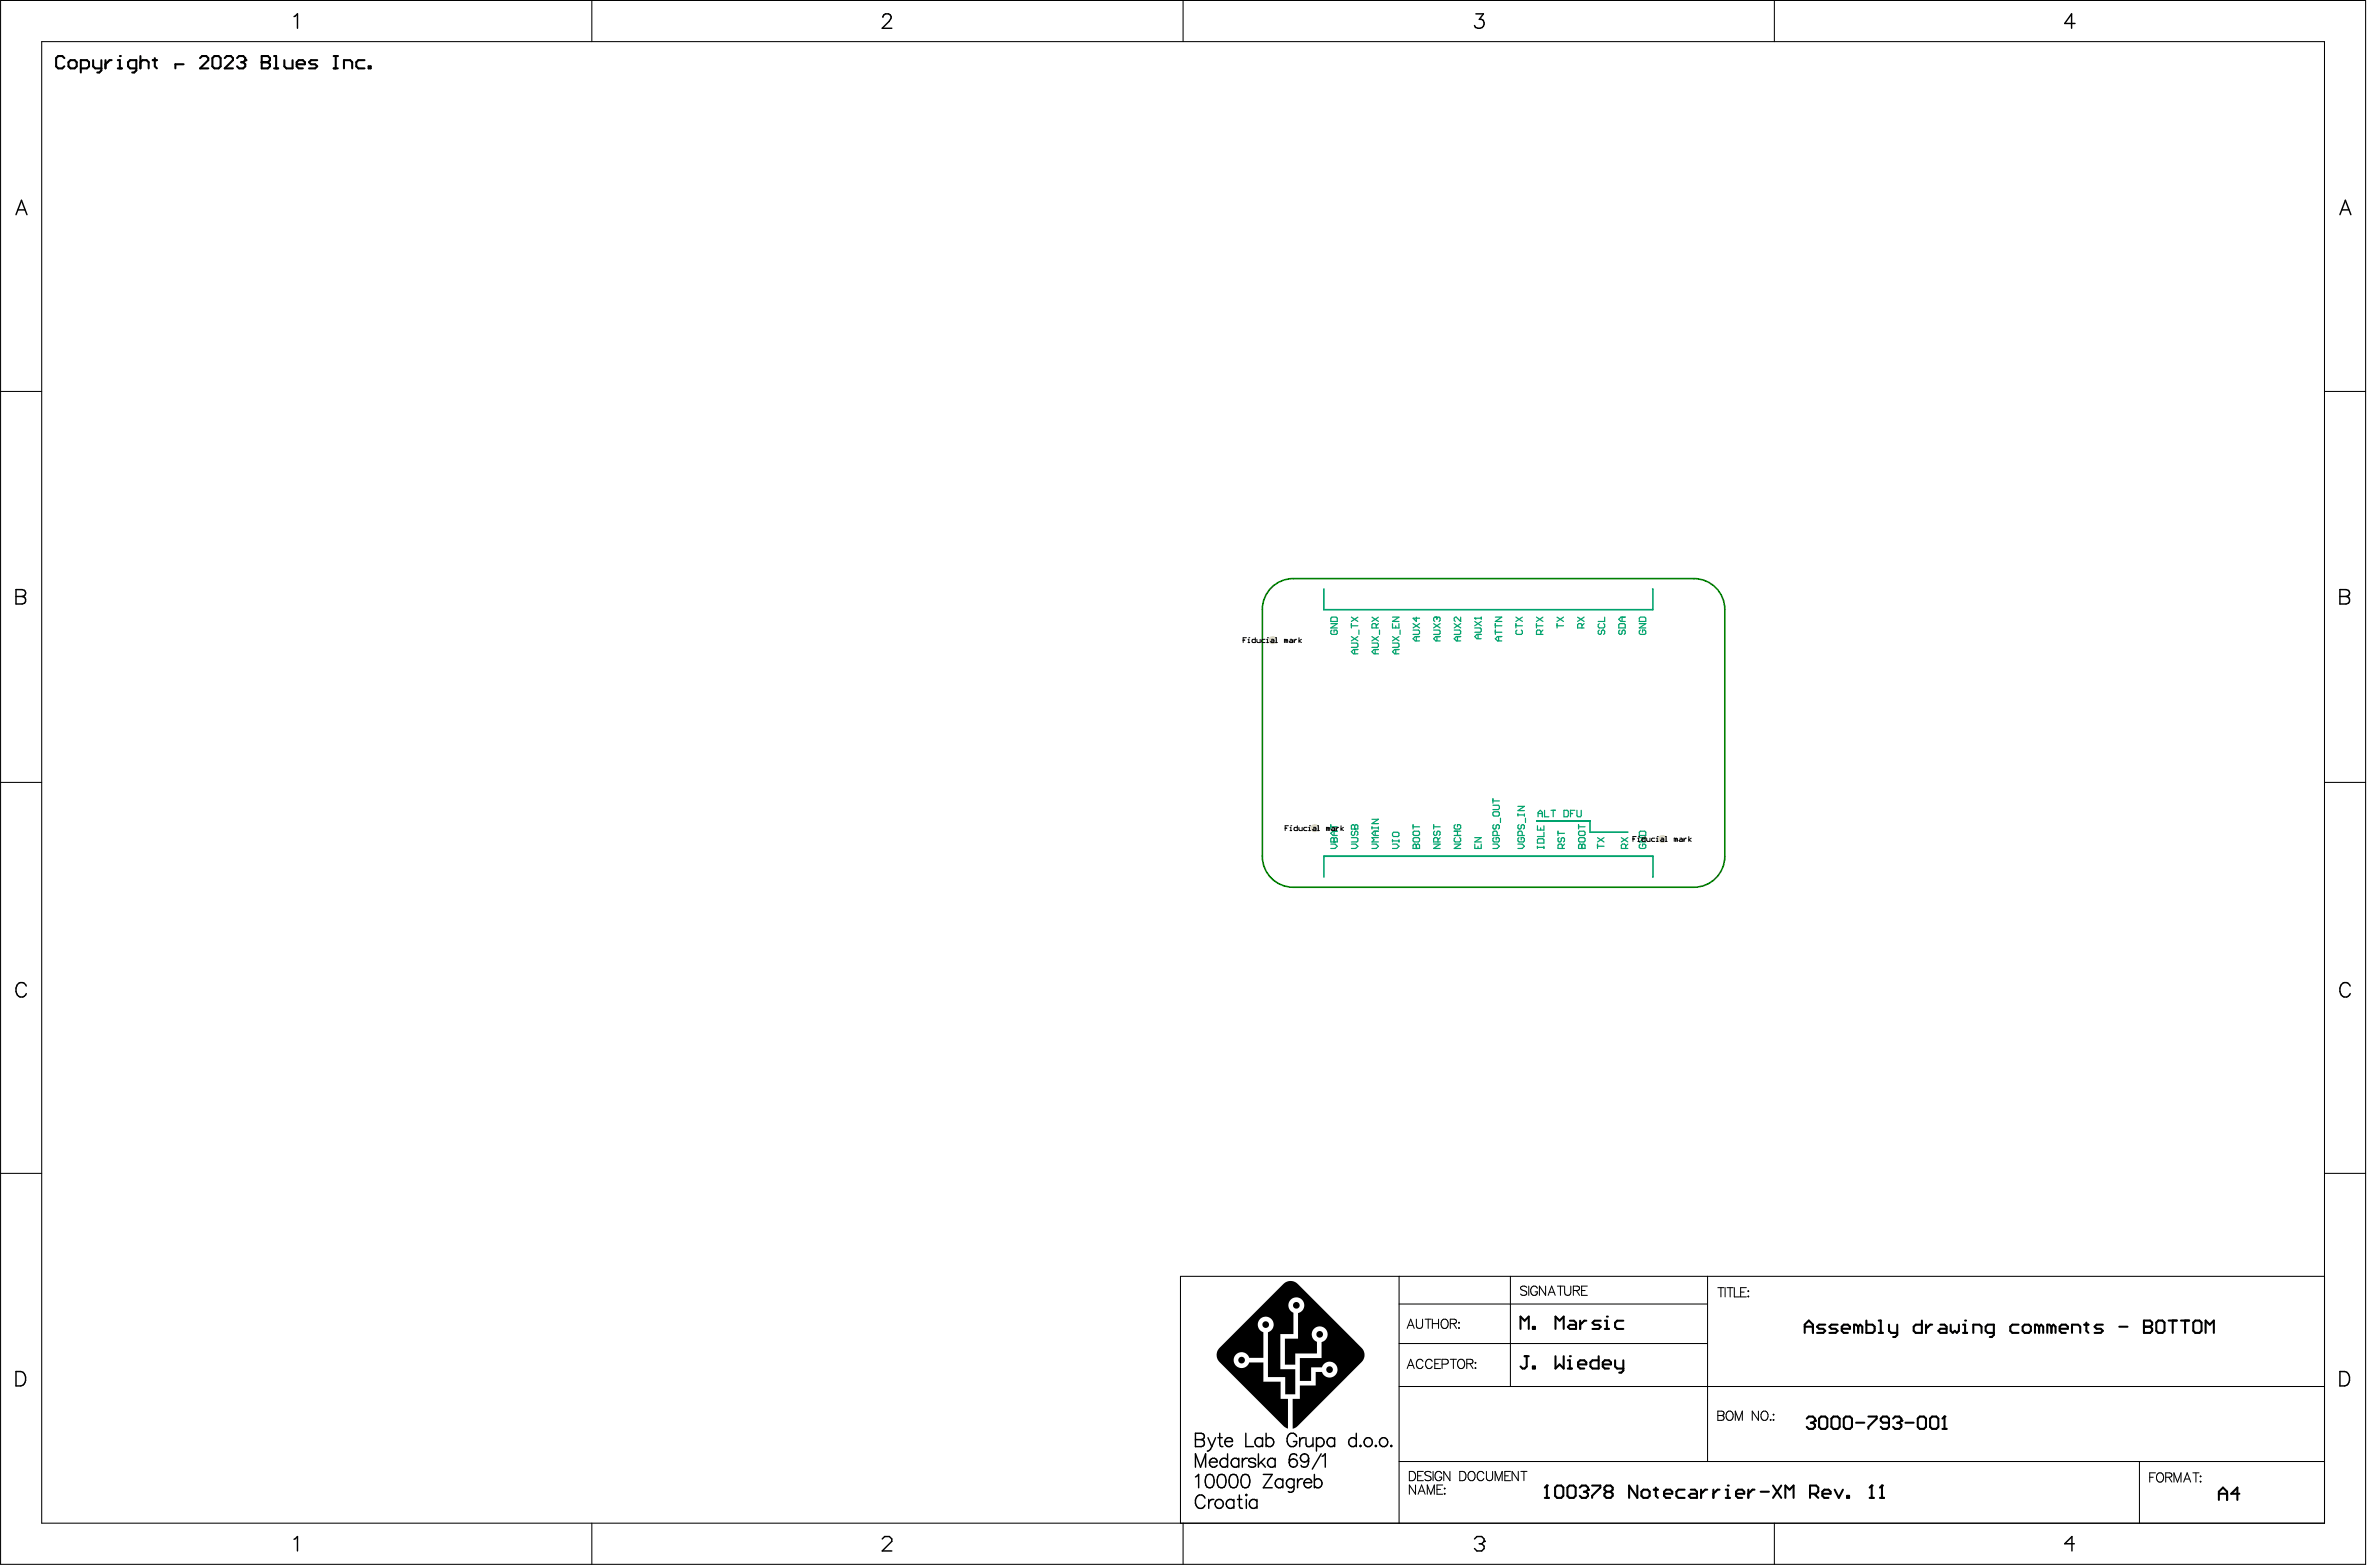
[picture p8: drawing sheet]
<svg xmlns="http://www.w3.org/2000/svg" width="487mm" height="322mm" viewBox="0 0 487 322" stroke-linecap="round" stroke-linejoin="round" font-family="sans-serif">
<path d="M261.4 120.8a6.3 6.3 0 0 1 4.5-1.9h82.4a6.3 6.3 0 0 1 6.3 6.4v50.7a6.3 6.3 0 0 1-6.3 6.4h-82.4a6.3 6.3 0 0 1-6.4-6.4v-50.7a6.3 6.3 0 0 1 1.9-4.5z" fill="none" stroke="#008000" stroke-width=".33"/>
<g fill="#000">
<path d="M263.9 263.9a2.07 2.07 0 0 1 2.8-.1l13.2 13.2a2.07 2.07 0 0 1 0 3l-13.1 13.1-1 .6v-6.2h1.4v-2.7h3.3v-2.8h1.3l.6 .8 .9 .4 .7-.2 .5-.3 .5-.9-.1-.8-.6-.8-.7-.3-.8 .1-.6 .4-.4 .7h-2.2v2.7h-2.4v-4.7h4.5v-3.2l.9-.7 .3-.9-.1-.8-.3-.4-.9-.5h-.5l-.7 .3-.4 .4-.3 .7 .2 1 .3 .4 .6 .4v2.4h-4.5v2.3h-2.1v-5.3h2.7v-5.3l.6-.3 .3-.3 .3-1.1a1.63 1.63 0 0 0-1.5-1.5 1.63 1.63 0 0 0-1.7 1.3l.2 1 .3 .5 .5 .3v4.4h-2.7v7.2h3.1v5.2h-2.1v-3.5h-3.5v-9.3l.8-.6 .4-.9-.4-1-.5-.5-.8-.2-.7 .2-.6 .5-.3 .7v.7l.3 .5 .8 .6v5.3h-2.9a1.63 1.63 0 0 0-2-1.1l-.7 .4-.3 .4-.2 .8 .1 .5 .2 .4 .6 .5 .8 .2 .5-.1a1.63 1.63 0 0 0 1-1.1h2.9v4h3.6v3.5h1.5v6.1l-.9-.5-13.2-13.1a2.06 2.06 0 0 1-.1-2.8z"/>
<circle cx="24.6" cy="11.5" r=".21"/>
<circle cx="50.4" cy="12.4" r=".21"/>
<circle cx="53.8" cy="12.8" r=".21"/>
<circle cx="255.3" cy="279.6" r=".68"/>
<circle cx="260.2" cy="272.3" r=".68"/>
<circle cx="266.5" cy="268.3" r=".68"/>
<circle cx="271.3" cy="274.3" r=".68"/>
<circle cx="322.7" cy="278.8" r=".21"/>
<circle cx="330.4" cy="270.6" r=".21"/>
<circle cx="273.3" cy="281.5" r=".68"/>
<circle cx="318" cy="305.3" r=".21"/>
<circle cx="326.5" cy="306.2" r=".21"/>
<circle cx="355.2" cy="305.3" r=".21"/>
<circle cx="384.8" cy="305.3" r=".21"/>
<circle cx="386.9" cy="305.3" r=".21"/>
</g>
<g fill="none" stroke="#000" stroke-width=".21">
<path d="M.1 .1h486.2v321.4h-486.2zM121.7 .1v8.5M243.2 .1v8.5M364.8 .1v8.5M.1 80.5h8.5M477.9 80.5h8.4M.1 160.8h8.5M477.9 160.8h8.4M.1 241.2h8.5M477.9 241.2h8.4M287.6 262.3v50.8M287.6 276.2h63.5"/>
<path d="M287.6 268h63.3M289.3 273.1l.7-2 .7 2M289.6 272.4h.9M291.2 271.1v1.4a.64 .64 0 0 0 .6 .6 .64 .64 0 0 0 .7-.6v-1.4M292.6 279.8a.7 .7 0 0 0-.8-.4 .7 .7 0 0 0-.6 .7v.5a.7 .7 0 0 0 .6 .7 .7 .7 0 0 0 .8-.5M293 271.1h1.3M293.6 271.1v2M294.4 279.8a.7 .7 0 0 0-.8-.4 .7 .7 0 0 0-.5 .7v.5a.7 .7 0 0 0 .5 .7 .7 .7 0 0 0 .8-.5M294.5 271.1v2M294.5 272.1h1.2M295.7 271.1v2M296.2 279.4h-1.2v1.9h1.2"/>
<path d="M296.5 271.4a.7 .7 0 0 1 .8-.2 .7 .7 0 0 1 .4 .7v.4a.73 .73 0 0 1-.7 .8 .73 .73 0 0 1-.7-.8zM298.2 272.1l1.1-.1 .1-.3-.1-.4-.3-.2h-.8v2M298.2 279.4h1.2M298.8 272.1l.6 1M298.8 279.4v1.9M300 271.8v.2zM300 272.9v.2zM300 279.5a.91 .91 0 0 1 1.1 .4 .91 .91 0 0 1-.2 1.1 .7 .7 0 0 1-.8 .3 .7 .7 0 0 1-.4-.7v-.5zM310.5 262.3v22.7M313.9 264.6a.72 .72 0 0 0-.7-.3 .72 .72 0 0 0-.6 .5l.2 .3 .9 .3 .2 .6a.84 .84 0 0 1-1.3 0M314.3 264.4v1.9M316.1 264.8a.7 .7 0 0 0-.8-.5 .7 .7 0 0 0-.6 .8v.4a.68 .68 0 0 0 .7 .8 .68 .68 0 0 0 .7-.8h-.5"/>
<path d="M317.8 264.4v1.9l-1.3-1.9v1.9M318.3 266.3l.7-1.9 .7 1.9M318.6 265.6h.9M320.2 264.4h1.2M320.8 264.4v1.9M321.7 264.4v1.3a.64 .64 0 0 0 .6 .6 .64 .64 0 0 0 .6-.6v-1.3M323.5 265.3l1.1-.1 .1-.3-.1-.4-.3-.1h-.8v1.9M324.1 265.3l.6 1M325.2 265.3h.7M326.3 264.4h-1.1v1.9h1.1M351.1 262.3v38.1M353.2 264.7h1.2"/>
<path d="M353.8 264.7v1.9M354.7 264.7v1.9M355.1 264.7h1.2M355.7 264.7v1.9M356.6 264.7v1.9h1M357.9 265.6h.7M359 264.7h-1.1v1.9h1.1M359.3 265.4h.2zM359.4 266.4v.2zM477.9 262.3h-235.2v50.8h235.2v-304.5h-469.3v304.5h469.3M287.6 285h190.3M289.3 281.3l.7-1.9 .7 1.9"/>
<path d="M289.6 280.7h.9M295 280.3h.7M296.5 280.4h.8a.5 .5 0 0 0 .5-.5 .5 .5 0 0 0-.5-.5h-.8v1.9M301.6 280.3l1-.1 .2-.3-.1-.3-.3-.2h-.8v1.9M302.2 280.3l.6 1M303.3 280v.2zM303.3 281.1v.2zM353.2 290h.8l.3 .2 .1 .4-.4 .4a.5 .5 0 0 1 .5 .4 .5 .5 0 0 1-.5 .5h-.8zM353.2 291h.8M355.2 290.1a.91 .91 0 0 1 1.1 .4 .91 .91 0 0 1-.2 1.2 .7 .7 0 0 1-.8 .2 .7 .7 0 0 1-.4-.7l.1-.7zM356.8 291.9v-1.9l.7 1.9 .7-1.9v1.9M361.5 290v1.9l-1.3-1.9v1.9"/>
<path d="M362.4 290.1a.91 .91 0 0 1 1.1 .4 .91 .91 0 0 1-.2 1.2 .7 .7 0 0 1-.8 .2 .7 .7 0 0 1-.5-.7v-.4zM364 291.8v.1zM364.6 290.7v.2zM364.6 291.8v.1zM121.7 313.1v8.4M243.2 313.1v8.4M287.6 300.4h190.3M289.7 302.4h.7a1.02 1.02 0 0 1 .6 1 1.02 1.02 0 0 1-.6 .9h-.7zM291 305.2v1.9l-1.3-1.9v1.9M291.4 303.3h.8M291.5 307.1l.8-1.9 .7 1.9M291.8 306.5h.9"/>
<path d="M292.6 302.4h-1.2v1.9h1.2M293.4 307.1v-1.9l.8 1.9 .7-1.9v1.9M294.2 302.7a.72 .72 0 0 0-.7-.3 .72 .72 0 0 0-.6 .5l.2 .3 .9 .3 .2 .6a.83 .83 0 0 1-1.3 0M294.6 302.4v1.9M295.4 306.1h.8M296.4 302.9a.7 .7 0 0 0-.8-.5 .7 .7 0 0 0-.6 .8v.4a.68 .68 0 0 0 .7 .8 .68 .68 0 0 0 .7-.8h-.5M296.6 305.2h-1.2v1.9h1.2M297 305.9v.1zM297 307v.1zM298.1 302.4v1.9l-1.3-1.9v1.9M300.1 302.4h.6a1.02 1.02 0 0 1 .7 1 1.02 1.02 0 0 1-.7 .9h-.6zM302 302.7a.7 .7 0 0 1 .8-.2 .7 .7 0 0 1 .5 .7v.4a.73 .73 0 0 1-.8 .8 .73 .73 0 0 1-.7-.8z"/>
<path d="M305.1 302.9a.7 .7 0 0 0-.8-.5 .7 .7 0 0 0-.6 .8v.4a.7 .7 0 0 0 .6 .7 .7 .7 0 0 0 .8-.4M305.6 302.4v1.4a.64 .64 0 0 0 .6 .5 .64 .64 0 0 0 .7-.5v-1.4M307.4 304.3v-1.9l.7 1.9 .7-1.9v1.9M309.4 303.3h.7M310.6 302.4h-1.2v1.9h1.2M312.1 302.4v1.9l-1.2-1.9v1.9M312.7 302.4h1.2M313.3 302.4v1.9M364.8 313.1v8.4M439.8 300.4v12.7M442 303.6h.7M443.1 302.7h-1.1v1.9"/>
<path d="M443.7 302.8a.91 .91 0 0 1 1.1 .4 .91 .91 0 0 1-.2 1.2 .7 .7 0 0 1-.8 .2 .7 .7 0 0 1-.4-.7v-.7zM445.2 303.6l1.1-.1 .2-.2-.1-.4-.3-.2h-.9v1.9M445.9 303.6l.6 1M446.9 304.6v-1.9l.8 1.9 .7-1.9v1.9M448.9 304.6l.8-1.9 .7 1.9M449.2 304h.9M450.8 302.7h1.3M451.5 302.7v1.9M452.3 303.5h.2zM452.4 304.5v.1z"/>
</g>
<g fill="none" stroke="#000" stroke-width=".3">
<path d="M60.5 3.4l.7-.6v3M181.5 3.6a.74 .74 0 0 1 .6-.8h.5a.72 .72 0 0 1 .5 1.2l-1.7 1.8h1.9M303.4 2.8h1.6l-.9 1.2a.95 .95 0 0 1 1 1.1 .95 .95 0 0 1-1.3 .7l-.4-.1-.3-.5M426.6 4.8h-2.1l1.4-2v3M3.3 44.1l1.1-2.9 1.1 2.9M3.7 43.1h1.4M481.1 44.1l1.1-2.9 1.1 2.9M481.5 43.1h1.4M3.3 121.2h1.3l.4 .1a.68 .68 0 0 1 0 1.2l-.4 .1a.78 .78 0 0 1 .7 .8 .78 .78 0 0 1-.7 .7h-1.3zM3.3 122.6h1.3M481.1 121.2h1.2l.4 .1a.68 .68 0 0 1 0 1.2l-.4 .1a.78 .78 0 0 1 .8 .8 .78 .78 0 0 1-.8 .7h-1.2zM481.1 122.6h1.2"/>
<path d="M5.4 202.7a1.09 1.09 0 0 0-1.2-.7 1.09 1.09 0 0 0-.9 1.1 1.3 1.3 0 0 0 .3 1.4 1.3 1.3 0 0 0 1.4 .3l.4-.6M483.2 202.7a1.09 1.09 0 0 0-1.3-.7 1.09 1.09 0 0 0-.8 1.1 1.3 1.3 0 0 0 .2 1.4 1.3 1.3 0 0 0 1.4 .3l.5-.6M3.3 281.9h1a1.58 1.58 0 0 1 1 1.5 1.58 1.58 0 0 1-1 1.5h-1zM245.8 294.6l1.5 .1a.64 .64 0 0 1 0 1.1l-.4 .1a.72 .72 0 0 1 .7 .7 .72 .72 0 0 1-.7 .7h-1.1zM245.8 295.9h1.1M248.3 295.5l.8 1.8M249 299.9a.73 .73 0 0 1 .8-.1 .73 .73 0 0 1 .4 .7h-1.6zM249.1 297.3a1.06 1.06 0 0 1-.9 1M249.9 295.5l-.8 1.8M250.4 295.5h.9M250.8 294.6v2.2l.1 .4 .5 .1M251.8 296.3a.86 .86 0 0 0 .5 1 .86 .86 0 0 0 1.1-.3"/>
<path d="M252.2 295.6a.72 .72 0 0 1 .8 0 .72 .72 0 0 1 .4 .7h-1.6zM252.4 298.8v2.8M254.7 299.7v1.9M255.4 299.7v1.9M256.1 294.6v2.7h1.6M256.5 299.7a.88 .88 0 0 0-1.1 .8M258.7 298.8v2.8M259.6 295.9a.88 .88 0 0 0-1.3-.1 .88 .88 0 0 0 0 1.3 .88 .88 0 0 0 1.3-.1M259.6 295.5v1.8M260 299.7l-1.3 1.3M260.3 295.9a.88 .88 0 0 1 1.3-.1 .88 .88 0 0 1 0 1.3 .88 .88 0 0 1-1.3-.1M260.3 294.6v2.7"/>
<path d="M262.2 299.7v1.9M266.6 295.3a1.01 1.01 0 0 0-1.2-.7 1.01 1.01 0 0 0-.8 1 1.2 1.2 0 0 0 .3 1.4 1.2 1.2 0 0 0 1.3 .2l.4-.5v-.4h-.7M266.6 299.2a.81 .81 0 0 0-1.2-.2l-.2 .3-.2 1.4M267.2 295.5v1.8M268.2 295.5a.88 .88 0 0 0-1 .8M268.5 295.5l.1 1.7 .7 .1 .6-.5M269 299.7a1.39 1.39 0 0 1-.7 1.9l-.7-.2-.1-.2M269.9 295.5v1.8M270.7 295.9a.88 .88 0 0 1 1.2-.1 .88 .88 0 0 1 0 1.3 .88 .88 0 0 1-1.2-.1M270.7 295.5v2.8M271.6 298.8l-1.8 3.2M271.8 299.3l.7-.5v2.8"/>
<path d="M274.4 295.9a.88 .88 0 0 0-1.3-.1 .88 .88 0 0 0 0 1.3 .88 .88 0 0 0 1.3-.1M274.4 295.5v1.8M278.8 295.9a.88 .88 0 0 0-1.3-.1 .88 .88 0 0 0 0 1.3 .88 .88 0 0 0 1.3-.1M278.8 294.6v2.7M279.7 297.1l.1 .1-.1 .1-.1-.1zM282.9 297.1l.1 .1-.1 .1-.2-.1zM286 297.1l.2 .1-.2 .1-.1-.1zM481.1 281.9h.9a1.58 1.58 0 0 1 1.1 1.5 1.58 1.58 0 0 1-1.1 1.5h-.9zM60.5 316.4l.7-.6v3M181.4 316.3l.5-.5h1l.4 .5v.5l-1.9 2h1.9M245.8 301.6v-2.8l1 2.8 1.1-2.8v2.8M245.8 303.6l.6-.5v2.7"/>
<path d="M247.7 307.9a1.01 1.01 0 0 0-1.1-.6 1.01 1.01 0 0 0-.8 1 1.2 1.2 0 0 0 .2 1.3 1.2 1.2 0 0 0 1.3 .3l.4-.5M248.2 303.2a.89 .89 0 0 1 1.3 .4 2.27 2.27 0 0 1-.3 2.1 .89 .89 0 0 1-1.3-.4 2.27 2.27 0 0 1 .3-2.1zM248.5 308.2v1.8M248.6 300.5a.86 .86 0 0 0 .6 1 .86 .86 0 0 0 1-.3M249.5 308.2a.88 .88 0 0 0-1 .8M250.6 303.2a.89 .89 0 0 1 1.3 .4 2.27 2.27 0 0 1-.2 2.1 .89 .89 0 0 1-1.3-.4 2.27 2.27 0 0 1 .2-2.1zM252.4 300.1a.88 .88 0 0 0-1.3-.1 .88 .88 0 0 0 0 1.3 .88 .88 0 0 0 1.3-.1M253.1 303.2a.89 .89 0 0 1 1.3 .4 2.27 2.27 0 0 1-.3 2.1 .89 .89 0 0 1-1.3-.4 2.27 2.27 0 0 1 .3-2.1zM253.7 308.6a.88 .88 0 0 0-1.3-.1 .88 .88 0 0 0 0 1.3 .88 .88 0 0 0 1.3-.2M253.7 308.2v1.8M254.4 308.2h.9M254.7 300.1a.88 .88 0 0 0-1.3-.1 .88 .88 0 0 0 0 1.3 .88 .88 0 0 0 1.3-.1"/>
<path d="M254.8 307.3v2.2l.1 .4 .5 .1M255.5 303.2a.89 .89 0 0 1 1.3 .4 2.27 2.27 0 0 1-.2 2.1 .89 .89 0 0 1-1.4-.4 2.27 2.27 0 0 1 .3-2.1zM256.2 307.2l.2 .1-.2 .1-.1-.1zM256.2 308.2v1.8M258.1 300.1a.83 .83 0 0 0-1.4 0l.4 .4 .9 .3 .1 .4a.83 .83 0 0 1-1.4 0M258.4 308.6a.88 .88 0 0 0-1.3-.1 .88 .88 0 0 0 0 1.3 .88 .88 0 0 0 1.3-.2M258.4 308.2v1.8M259.2 300.5l1 1.1M259.7 303.1h1.9l-1.9 2.7h1.9M262.2 300.1a.88 .88 0 0 0-1.3-.1 .88 .88 0 0 0 0 1.3 .88 .88 0 0 0 1.3-.1M263.7 304.4a.88 .88 0 0 0-1.3-.2 .88 .88 0 0 0 0 1.3 .88 .88 0 0 0 1.3-.1M263.7 304v1.8"/>
<path d="M266 304.4a.88 .88 0 0 0-1.3-.2 .88 .88 0 0 0 0 1.3 .88 .88 0 0 0 1.3-.1M266 304v2.1a.72 .72 0 0 1-.4 .6 .72 .72 0 0 1-.7-.1M266.8 304v1.8M267.8 304a.88 .88 0 0 0-1 .8M268.1 304.8a.86 .86 0 0 0 .5 .9 .86 .86 0 0 0 1-.3M268.5 304.1a.72 .72 0 0 1 .8-.1 .72 .72 0 0 1 .3 .8h-1.5zM270.2 304.4a.88 .88 0 0 1 1.3-.2 .88 .88 0 0 1 0 1.3 .88 .88 0 0 1-1.3-.1M270.2 303.1v2.7M303.1 316.3l.5-.5h1l.5 .5v.5M304.1 317.3h.5M304.6 317.3l.5 .5v.5l-.5 .5h-1l-.5-.5M305.1 316.8h.1"/>
<path d="M305.1 316.8l-.5 .5M426.5 317.3h-2l1.5-1.5v3"/>
<circle cx="268.2" cy="299.7" r=".85"/>
<circle cx="281.2" cy="296.4" r=".91"/>
<circle cx="284.4" cy="296.4" r=".91"/>
<circle cx="250.6" cy="309.1" r=".91"/>
<circle cx="265.9" cy="300.7" r=".85"/>
</g>
<g fill="none" stroke="#000" stroke-width=".42">
<path d="M13.2 11.9l-.4-.4h-.8l-.5 .4v1.7l.5 .5h.8l.4-.5M14.5 12.4h.8l.5 .4v.8l-.5 .5h-.8l-.4-.5v-.8zM16.6 14.1h1.3l.4-.5v-.8l-.4-.4h-1.3v2.5M19.1 12.4v1.2l.5 .5h1.2M20.8 12.4v2.1l-.4 .4h-.4M21.7 12.4v1.7M23 12.4h-.5l-.8 .8M24.2 14.1h.9M24.2 12.4h.4v1.7M28 14.1h-1.2l-.5-.5v-.8l.5-.4h1.2v2.1l-.4 .4h-.4M28.9 12.8l.4-.4h.8l.5 .4v1.3M28.9 11.5v2.6"/>
<path d="M31.4 12.4h.9M31.8 11.9v1.7l.5 .5M37.7 13.2h-1.6v.9M41.1 11.9l.4-.4h.9l.4 .4v.5l-1.7 1.7h1.7M44.1 11.5h.8l.5 .4v1.7l-.5 .5h-.8l-.4-.5v-1.7zM46.2 11.9l.4-.4h.9l.4 .4v.5l-1.7 1.7h1.7M48.7 11.9l.5-.4h.8l.4 .4v.5l-.4 .4M49.6 12.8h.4M50 12.8l.4 .4v.4l-.4 .5h-.8l-.5-.5M53.8 11.5h1.3l.4 .4v.5l-.4 .4 .4 .4v.4l-.4 .5h-1.3zM53.8 12.8h1.3M56.3 11.5h.5v2.6"/>
<path d="M56.3 14.1h.9M58.5 12.4v1.2l.4 .5h1.2v-1.7M61 13.2h1.7v-.4l-.4-.4h-.9l-.4 .4v.8l.4 .5h.9M65.2 12.4h-1.2l-.5 .4 .5 .4h.8l.4 .4-.4 .5h-1.3M68.6 11.5h.8M68.6 14.1h.8M69 11.5v2.6M70.7 14.1v-1.7h1.3l.4 .4v1.3M74.9 12.4h-1.2l-.4 .4v.8l.4 .5h1.2M75.8 13.6h.4v.5h-.4zM312.6 273.2v-2.6l.8 .9 .9-.9v2.6M313.4 278.8h.9"/>
<path d="M313.9 278.8v2.1l-.5 .4h-.4l-.4-.4M315.1 272.7h.5v.5h-.5zM319.8 273.2v-2.6l.8 .9 .9-.9v2.6M319.8 278.8v2.5l.8-.9 .9 .9v-2.5M322.3 279.6h.4v1.7M322.7 271.5h.9l.4 .4v1.3h-1.3l-.4-.5 .4-.4h1.3M324.9 271.5v1.7M326.1 271.5h-.4l-.8 .8M328.7 278.8v2.5h-1.3l-.4-.4v-.9l.4-.4h1.3M329.1 271.5h-1.3l-.4 .4 .4 .4h.9l.4 .4-.4 .5h-1.3M329.9 273.2h.9M329.9 271.5h.5v1.7"/>
<path d="M332 279.6v1.3l.5 .4h1.2M333.7 271.5h-1.2l-.5 .4v.8l.5 .5h1.2M333.7 279.6v2.1l-.4 .4h-.4M315.1 280.9h.5v.4h-.5zM322.3 281.3h.9M324.4 280.4h1.7v-.4l-.4-.4h-.8l-.5 .4v.9l.5 .4h.8M329.5 280.4h1.7v-.4l-.4-.4h-.9l-.4 .4v.9l.4 .4h.9M317.6 307.9h.8M317.6 305.8l.4-.5v2.6M320.1 305.3h.9l.4 .5v1.7l-.4 .4h-.9l-.4-.4v-1.7zM322.7 305.3h.8l.4 .5v1.7l-.4 .4h-.8l-.5-.4v-1.7zM324.8 305.8l.4-.5h.8l.5 .5v.4l-.5 .4"/>
<path d="M325.6 306.6h.4M326 306.6l.5 .4v.5l-.5 .4h-.8l-.4-.4M327.3 305.3h1.7v.5l-1.7 1.7v.4M330.3 306.6l-.4 .4v.5l.4 .4h.8l.4-.4v-.5l-.4-.4M330.3 306.6l-.4-.4v-.4l.4-.5h.8l.4 .5v.4l-.4 .4M330.3 306.6h.8M336.6 305.3v2.6l-1.7-2.6v2.6M337.9 306.2h.8l.5 .4v.9l-.5 .4h-.8l-.4-.4v-.9zM340 306.2h.8M340.4 305.8v1.7l.4 .4M342.1 307h1.7v-.4l-.4-.4h-.9l-.4 .4v.9l.4 .4h.9M346.3 306.2h-1.2l-.5 .4v.9l.5 .4h1.2"/>
<path d="M347.6 306.2h.9l.4 .4v1.3h-1.3l-.4-.4 .4-.5h1.3M349.7 306.2v1.7M351 306.2h-.4l-.9 .8M352.3 306.2v1.7M353.5 306.2h-.4l-.8 .8M354.8 307.9h.8M354.8 306.2h.4v1.7M356.9 307h1.7v-.4l-.4-.4h-.9l-.4 .4v.9l.4 .4h.9M359.4 306.2v1.7M360.7 306.2h-.4l-.9 .8M362 306.6h1.7M364.5 305.3l1.7 2.6"/>
<path d="M366.2 305.3l-1.7 2.6M367 307.9v-2.6l.9 .9 .8-.9v2.6M372.1 307h1.3l.4-.4v-.8l-.4-.5h-1.3v2.6M373 307l.8 .9M374.7 307h1.6v-.4l-.4-.4h-.8l-.4 .4v.9l.4 .4h.8M377.2 306.2l.8 1.7 .9-1.7M379.7 307.5h.5v.4h-.5zM384.4 307.9h.8M384.4 305.8l.4-.5v2.6M386.5 307.9h.8M386.5 305.8l.4-.5v2.6M456.2 308.3v-1.7l.8-.8 .9 .8v1.7"/>
<path d="M456.2 307h1.7M460.4 307h-1.7l1.3-1.2v2.5"/>
</g>
<g fill="#dcd9c7">
<circle cx="341.7" cy="172.5" r=".83"/>
<circle cx="261.5" cy="131.6" r=".83"/>
<circle cx="270.2" cy="170.2" r=".83"/>
</g>
<path d="M326.7 168.5h.3v2.4h7.8v.3h-8.1z" fill="#00a36e"/>
<path d="M272.2 121.1v4.2h67.6l-.1-4.2M315.9 168.7h11.1M272.2 180.3v-4.3h67.6v4.3" fill="none" stroke="#00a36e" stroke-width=".33"/>
<g fill="none" stroke="#00a36e" stroke-width=".25">
<path d="M273.6 128.2h1.3l-1.3 .9h1.3M273.8 129.5l-.2 .2v.5l.2 .2h.9l.2-.2v-.5l-.2-.2h-.4v.5M273.8 126.8h.9l.2 .3v.6h-1.3v-.6zM277.8 128.6h1.4M277.8 132.2h1.1l.3 .2v.4l-.3 .3h-1.1M277.8 128.2v.9M277.8 130.8l1.4 .9M277.8 126.8l1.4 .9M278.5 133.5v.9M279.2 133.5h-.9l-.5 .5 .5 .4h.9M279.2 130.8l-1.4 .9M279.2 126.8l-1.4 .9"/>
<path d="M279.4 129.5v.9M282.1 132.2h1.1l.2 .2v.4l-.2 .3h-1.1M282.1 130.8l1.3 .9M282.1 126.8l1.3 .9M282.7 133.5v.9M282.9 129.1v-.7l-.2-.2h-.4l-.2 .2v.7h1.3M283.4 133.5h-.9l-.4 .5 .4 .4h.9M283.4 130.8l-1.3 .9M283.4 128.2l-.5 .4M283.4 126.8l-1.3 .9M283.6 129.5v.9M286.3 128.2v.9h1.3v-.9"/>
<path d="M286.3 126.8h1.3l-1.3 .9h1.3M286.3 132.2h1.1l.2 .2v.4l-.2 .3h-1.1M286.3 130.8l1.3 .9M286.9 128.6v.5M286.9 133.5v.9M287.6 133.5h-.9l-.4 .5 .4 .4h.9M287.6 130.8l-1.3 .9M287.8 129.5v.9M290.5 129.5h1.1l.2 .2v.5l-.2 .2h-1.1M290.5 128.2l1.3 .9M291.2 126.8v.9l-.7-.6h1.3M291.2 130.8v.9"/>
<path d="M291.8 130.8h-.8l-.5 .5 .5 .4h.8M291.8 128.2l-1.3 .9M294.7 129.5h1.1l.3 .2v.5l-.3 .2h-1.1M294.7 128.2l1.4 .9M295.2 126.8h.1M295.2 126.8l-.5 .3v.4l.3 .2M295.2 126.8l.2 .3M295.4 127.1l.2-.3 .5 .3v.4l-.3 .2M295.4 127.1v.2M295.4 130.8v.9M296.1 130.8h-.9l-.5 .5 .5 .4h.9M296.1 128.2l-1.4 .9"/>
<path d="M299 129.5h1.1l.2 .2v.5l-.2 .2h-1.1M299 128.2l1.3 .9M299.6 130.8v.9M300.3 130.8h-.9l-.4 .5 .4 .4h.9M300.3 126.8v.9l-.9-.9-.4 .3v.4l.2 .2M300.3 128.2l-1.3 .9M303.2 127.1h.1M303.2 129.1h1.1l.2 .2v.4l-.2 .3h-1.1M303.2 127.1h1.3M303.2 127.7l1.3 .9M303.2 127.1l.2 .2M303.9 130.4v.9"/>
<path d="M304.5 130.4h-.9l-.4 .4 .4 .5h.9M304.5 126.8v.5M304.5 127.7l-1.3 .9M307.4 126.8h1.4l-1.4 .9h1.4M307.4 128.6h1.4M307.4 128.2v.9M307.4 129.5v.9M307.4 130h1.4M308.1 130.8v.9M308.8 130.8h-.9l-.5 .5 .5 .4h.9M311.7 128.2v.9M311.7 128.6h1.3"/>
<path d="M311.7 126.8l1.3 .9M311.9 129.5l-.2 .2v.5l.2 .2h.9l.2-.2v-.5l-.2-.2M313 126.8l-1.3 .9M315.9 128.6h1.3M315.9 128.2v.9M315.9 126.8l1.3 .9M316.8 130.4v-.7l-.3-.2h-.4l-.2 .2v.7h1.3M317.2 129.5l-.4 .5M317.2 126.8l-1.3 .9M320.1 128.6h1.3M320.1 128.2v.9M320.1 126.8l1.3 .9"/>
<path d="M321.4 126.8l-1.3 .9M324.3 126.8l1.4 .9M325.2 129.1v-.7l-.2-.2h-.4l-.3 .2v.7h1.4M325.7 128.2l-.5 .4M325.7 126.8l-1.4 .9M328.8 129.5l-.2 .2v.5l.2 .2 .4-.2v-.5l.3-.2 .4 .2v.5l-.2 .2M328.8 128.2l-.2 .2v.4l.2 .3h.9l.2-.3v-.4l-.2-.2M329.9 126.8v.9h-1.3M333 129.5l-.2 .2v.5l.2 .2h.2l.3-.2v-.5l.4-.2 .2 .2v.5l-.2 .2M333 128.2h.9l.2 .2v.7h-1.3v-.7zM333.5 126.8v.9M334.1 126.8h-.9l-.4 .5 .4 .4h.9"/>
<path d="M337 128.2h1.4l-1.4 .9h1.4M337.2 129.5l-.2 .2v.5l.2 .2h.9l.3-.2v-.5l-.3-.2h-.4v.5M337.2 126.8h.9l.3 .3v.6h-1.4v-.6zM273.6 169.5v.9M273.6 173.5h.9l.4 .4-.4 .5h-.9M273.6 170h1.3M273.8 172.2l.5 .2 .4-.2 .2 .2v.7h-1.3v-.7zM274.3 173.1h.1M274.3 170.8v.9M274.3 172.4v.7M274.9 170.8h-.9l-.4 .5 .4 .4h.9M277.8 173.5h.9l.5 .4-.5 .5h-.9"/>
<path d="M277.8 172.2h1.1l.3 .2v.4l-.3 .3h-1.1M278 170.8l-.2 .3v.4l.2 .2 .5-.2v-.4l.2-.3 .5 .3v.4l-.3 .2M278 169.5l.5 .2 .4-.2 .3 .2v.7h-1.4v-.7zM278.5 170.4h.1M278.5 169.7v.7M282.1 173.5h.8l.5 .4-.5 .5h-.8M282.1 170v.4M282.1 170.2h1.3M282.1 168.4h1.3l-1.3 .9h1.3M282.7 170.8v.9M283.4 172.2h-1.3l.4 .4-.4 .5h1.3M283.4 170.8h-.9l-.4 .5 .4 .4h.9"/>
<path d="M283.4 170v.4M286.3 173.5h.9l.4 .4-.4 .5h-.9M286.3 172.6v.5M286.3 172.8h1.3M286.5 171.1h.9l.2 .2v.4l-.2 .3h-.9l-.2-.3v-.4zM287.6 172.6v.5M290.5 171.1l.2-.3h.9l.2 .3v.4l-.2 .2h-.9l-.2-.2zM290.5 170h1.3M290.5 169.5v.9M290.7 172.2h.9l.2 .2v.4l-.2 .3h-.9l-.2-.3v-.4zM290.7 173.5l.5 .2 .4-.2 .2 .2v.7h-1.3v-.7zM291.2 174.4h.1"/>
<path d="M291.2 173.7v.7M294.7 169.5v.9M294.7 173.5h1.4l-1.4 .9h1.4M294.7 170h1.4M295 170.8l-.3 .3v.4l.3 .2 .4-.2v-.4l.2-.3 .5 .3v.4l-.3 .2M295.6 173.1v-.7l-.2-.2h-.4l-.3 .2v.7h1.4M296.1 172.2l-.5 .4M299 173.5h1.3l-1.3 .9h1.3M299 171.7h1.3M299 170.8h1.3M299.2 172.2l-.2 .2v.4l.2 .3h.9l.2-.3v-.4l-.2-.2M299.2 169.5l-.2 .2v.5l.2 .2h.9l.2-.2v-.5l-.2-.2h-.5v.5"/>
<path d="M299.6 170.8v.9M303.2 173.5v.9h1.3v-.9M303.2 172.2h1.3l-1.3 .9h1.3M303.9 173.9v.5M306.9 173.5h.9l.5 .4-.5 .5h-.9M306.9 164.2v.9M306.9 165.5h1.1l.3 .2v.5l-.3 .2h-1.1M306.9 164.6h1.4M307.1 172.2l-.2 .2v.4l.2 .3h.9l.3-.3v-.4l-.3-.2h-.4v.4M307.1 169.5l-.2 .2v.5l.2 .2 .5-.2v-.5l.2-.2h.2l.3 .2v.5l-.3 .2M307.1 166.8h.9l.3 .3v.4l-.3 .2h-.9l-.2-.2v-.4zM307.8 171.7v-.6l-.2-.3h-.5l-.2 .3v.6h1.4"/>
<path d="M308.5 168.2v.9M312.1 173.5h.9l.4 .4-.4 .5h-.9M312.1 167.3v.4M312.1 167.5h1.3M312.1 165.7h1.3l-1.3 .9h1.3M312.3 172.2l-.2 .2v.4l.2 .3h.9l.2-.3v-.4l-.2-.2h-.5v.4M312.3 169.5l-.2 .2v.5l.2 .2 .4-.2v-.5l.3-.2 .4 .2v.5l-.2 .2M313 171.7v-.6l-.3-.3h-.4l-.2 .3v.6h1.3M313.4 167.3v.4M313.6 168.2v.9M316.1 169.7v.9h1.3v-.9M316.1 173.9v.5"/>
<path d="M316.1 174.2h1.3M316.2 167.9v-.9l.5-.4 .4 .4v.9M316.2 167.2h.9M316.3 172.4h.9l.2 .2v.7h-1.3v-.7zM316.7 170.2v.4M317.4 171.1v.9h-1.3M317.4 173.9v.5M317.5 166.6v1.3h.9M318.9 166.6h.9M319.3 166.6v1.3M320.3 170.8v.9M320.3 171.3h1.3"/>
<path d="M320.5 172.2l-.2 .2v.4l.2 .3 .5-.3v-.4l.2-.2 .4 .2v.4l-.2 .3M321.2 174.4v-.7l-.2-.2h-.5l-.2 .2v.7h1.3M321.5 166.6h.7l.2 .2v.9l-.2 .2h-.7zM321.6 173.5l-.4 .4M322.9 167.2h.4M323.8 166.6h-.9v1.3M324.2 166.6v1.1l.2 .2h.5l.2-.2v-1.1M324.5 171.1l.3-.3h.8l.3 .3v.4l-.3 .2h-.8l-.3-.2zM324.5 169.5v.9M324.5 170h1.4M324.8 173.5l.4 .2 .4-.2 .3 .2v.7h-1.4v-.7zM324.8 172.2h.8l.3 .2v.4l-.3 .3h-.8l-.3-.3v-.4z"/>
<path d="M325.2 174.4h.1M325.2 173.7v.7M328.4 173.5v.9M328.4 173.9h1.4M328.4 172.2l1.4 .9M329.8 172.2l-1.4 .9M333.3 172.2l1.4 .9M334.2 174.4v-.7l-.2-.2h-.5l-.2 .2v.7h1.4M334.7 173.5l-.5 .4M334.7 172.2l-1.4 .9M337 172.2h1.4l-1.4 .9h1.4M337 171.1l.2-.3h.9l.3 .3v.6h-1.4z"/>
<path d="M337.2 173.5l-.2 .2v.5l.2 .2h.9l.3-.2v-.5l-.3-.2h-.4v.4"/>
</g>
<g fill="none" stroke="#000" stroke-width=".21">
<path d="M255.6 131.6h.3M256.2 131.1h-.6v1M256.6 132.1h.3M256.6 131.4h.1v.7M256.7 131.1h.1M258.1 131.1v1h-.5l-.2-.2v-.3l.2-.2h.5M258.4 131.4v.5l.2 .2h.5v-.7M260.1 131.4h-.5l-.2 .2v.3l.2 .2h.5M260.4 132.1h.3M260.4 131.4h.2v.7M260.6 131.1h.1M261.4 131.4h.3l.2 .2v.5h-.5l-.2-.2 .2-.2h.5"/>
<path d="M262.2 131.1h.2v1M262.2 132.1h.4M264.4 131.6l-.3-.2v.7M264.4 131.6v.5M264.4 131.6l.2-.2 .1 .2v.5M265.2 131.4h.4l.1 .2v.5h-.5l-.1-.2 .1-.2h.5M266.1 131.4v.7M266.6 131.4l-.5 .3M267.1 131.1v1M267.6 131.4l-.5 .3 .5 .4M264.2 170.2h.3M264.9 169.7h-.7v1"/>
<path d="M265.2 170.7h.3M265.2 170.1h.2v.6M265.4 169.7h.1M266.7 169.7v1h-.5l-.2-.1v-.4l.2-.1h.5M267 170.1v.5l.2 .1h.5v-.6M268.7 170.1h-.5l-.2 .1v.4l.2 .1h.5M269 170.7h.4M269 170.1h.2v.6M269.2 169.7h.1M270 170.1h.4l.1 .1v.5h-.5l-.1-.1 .1-.2h.5M270.9 169.7h.1v1M270.9 170.7h.3"/>
<path d="M273 170.2l-.3-.1v.6M273 170.2v.5M273 170.2l.2-.1 .2 .1v.5M273.9 170.1h.3l.2 .1v.5h-.5l-.2-.1 .2-.2h.5M274.7 170.1v.6M275.2 170.1l-.5 .3M275.7 169.7v1M276.2 170.1l-.5 .3 .5 .3M335.7 172.4h.3M336.4 171.9h-.7v1M336.7 172.9h.3M336.7 172.3h.2v.6"/>
<path d="M336.9 171.9h.1M338.2 171.9v1h-.5l-.2-.1v-.4l.2-.1h.5M338.5 172.3v.5l.2 .1h.5v-.6M340.2 172.3h-.5l-.2 .1v.4l.2 .1h.5M340.5 172.9h.4M340.5 172.3h.2v.6M340.7 171.9h.1M341.5 172.3h.4l.1 .1v.5h-.5l-.1-.1 .1-.2h.5M342.4 171.9h.1v1M342.4 172.9h.3M344.5 172.4l-.3-.1v.6M344.5 172.4v.5"/>
<path d="M344.5 172.4l.2-.1 .2 .1v.5M345.4 172.3h.3l.2 .1v.5h-.5l-.2-.1 .2-.2h.5M346.2 172.3v.6M346.7 172.3l-.5 .3M347.2 171.9v1M347.7 172.3l-.5 .3 .5 .3"/>
</g>
<g fill="none" stroke="#000" stroke-width=".42">
<path d="M371 274v-1.7l.9-.9 .8 .9v1.7M371 272.7h1.7M375.3 272.3h-1.3l-.4 .4 .4 .4h.8l.5 .4-.5 .5h-1.2M377.8 272.3h-1.3l-.4 .4 .4 .4h.9l.4 .4-.4 .5h-1.3M378.6 273.1h1.7v-.4l-.4-.4h-.8l-.5 .4v.8l.5 .5h.8M382 272.7l-.4-.4h-.4v1.7M382 272.7v1.3M382 272.7l.4-.4 .5 .4v1.3M383.7 271.4v2.6h1.3l.4-.5v-.8l-.4-.4h-1.3M386.2 271.4h.5v2.6M386.2 274h.9M388.4 272.3v1.2l.4 .5h1.2"/>
<path d="M390 272.3v2.1l-.4 .4h-.4M395.1 271.4v2.6h-1.2l-.5-.5v-.8l.5-.4h1.2M396 272.3v1.7M397.2 272.3h-.4l-.8 .8M398.9 272.3h.9l.4 .4v1.3h-1.3l-.4-.5 .4-.4h1.3M401 272.3v1.2l.5 .5 .4-.5 .4 .5 .4-.5v-1.2M403.6 274h.8M403.6 272.3h.4v1.7M405.7 274v-1.7h1.3l.4 .4v1.3M409.9 274h-1.3l-.4-.5v-.8l.4-.4h1.3v2.1l-.4 .4h-.4M415 272.3h-1.3l-.4 .4v.8l.4 .5h1.3M416.3 272.3h.8l.4 .4v.8l-.4 .5h-.8l-.5-.5v-.8z"/>
<path d="M419.2 272.7l-.4-.4h-.4v1.7M419.2 272.7v1.3M419.2 272.7l.4-.4 .5 .4v1.3M421.8 272.7l-.5-.4h-.4v1.7M421.8 272.7v1.3M421.8 272.7l.4-.4 .4 .4v1.3M423.4 273.1h1.7v-.4l-.4-.4h-.8l-.5 .4v.8l.5 .5h.8M426 274v-1.7h1.2l.5 .4v1.3M428.5 272.3h.9M428.9 271.9v1.6l.5 .5M432.3 272.3h-1.3l-.4 .4 .4 .4h.9l.4 .4-.4 .5h-1.3M435.7 272.7h1.7"/>
<path d="M440.8 272.7h1.2M440.8 271.4h1.2l.5 .5v.4l-.5 .4 .5 .4v.4l-.5 .5h-1.2zM443.7 271.4h.9l.4 .5v1.6l-.4 .5h-.9l-.4-.5v-1.6zM445.8 271.4h1.7M446.7 271.4v2.6M448.4 271.4h1.7M449.2 271.4v2.6M451.3 271.4h.9l.4 .5v1.6l-.4 .5h-.9l-.4-.5v-1.6zM453.4 274v-2.6l.9 .9 .8-.9v2.6M371.4 291.6l.5-.4h.8l.4 .4v.4l-.4 .4M372.3 292.4h.4M372.7 292.4l.4 .5v.4l-.4 .4h-.8l-.5-.4"/>
<path d="M374.4 291.2h.8l.5 .4v1.7l-.5 .4h-.8l-.4-.4v-1.7zM376.9 291.2h.9l.4 .4v1.7l-.4 .4h-.9l-.4-.4v-1.7zM379.5 291.2h.8l.4 .4v1.7l-.4 .4h-.8l-.4-.4v-1.7zM381.6 292.4h1.7M384.1 291.2h1.7v.4l-1.7 1.7v.4M388.4 292.4h-1.3l-.4-.4v-.4l.4-.4h.8l.5 .4v1.7l-.5 .4h-.8l-.4-.4M389.2 291.6l.4-.4h.9l.4 .4v.4l-.4 .4M390 292.4h.5M390.5 292.4l.4 .5v.4l-.4 .4h-.9l-.4-.4M391.7 292.4h1.7M394.7 291.2h.8l.5 .4v1.7l-.5 .4h-.8l-.4-.4v-1.7zM397.2 291.2h.9l.4 .4v1.7l-.4 .4h-.9l-.4-.4v-1.7z"/>
<path d="M399.3 293.7h.9M399.3 291.6l.5-.4v2.5"/>
</g>
<g fill="#000">
<circle cx="404" cy="271.4" r=".21"/>
<circle cx="440.8" cy="272.7" r=".21"/>
<circle cx="373.1" cy="292" r=".21"/>
<circle cx="390.9" cy="292" r=".21"/>
<circle cx="399.8" cy="291.2" r=".21"/>
</g>
</svg>
